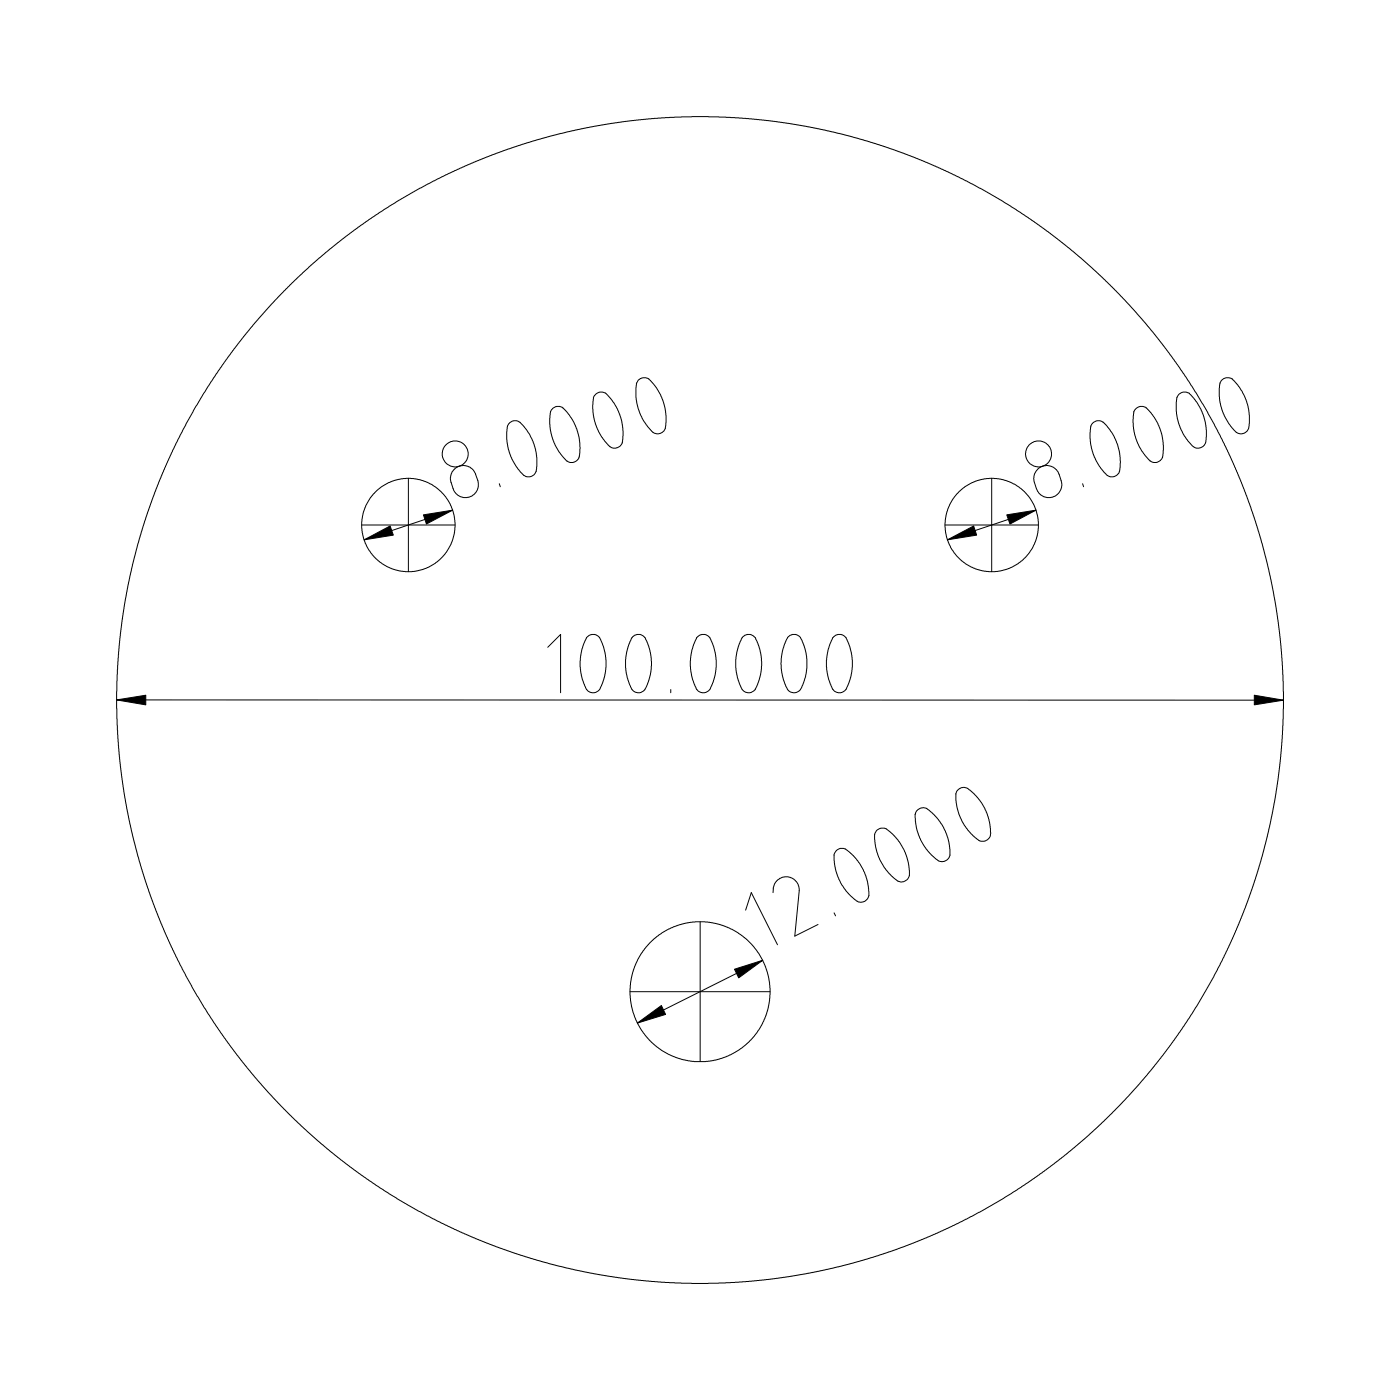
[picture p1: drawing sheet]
<svg xmlns="http://www.w3.org/2000/svg" width="120mm" height="120mm" viewBox="0 0 120 120" stroke-linecap="round" stroke-linejoin="round" font-family="sans-serif">
<g fill="none" stroke="#000" stroke-width=".09">
<path d="M43.6 36.3a.79 .79 0 0 1 1.3 .2l.5 .7 .3 .6 .3 1.4-.1 1.2-.2 .3-.3 .2a1.37 1.37 0 0 1-1.1-.9l-.5-.7-.3-1.1-.1-1.2 .1-.5zM47.3 35l.4-.2a1.3 1.3 0 0 1 1.1 .7l.5 .9 .3 .8 .1 .7v1a.71 .71 0 0 1-.6 .7 .71 .71 0 0 1-.8-.4l-.7-1.1-.4-1-.1-1.3 .1-.5zM50.9 33.9l.5-.3 .4 .1 .8 .9 .4 .7 .3 .8 .1 .8-.1 1a.74 .74 0 0 1-.7 .5 .74 .74 0 0 1-.7-.5l-.6-.8-.4-1.2-.1-1.2zM54.7 32.6l.4-.2h.5l.8 1.1 .4 .7 .2 .8 .1 .6-.1 .9a.72 .72 0 0 1-.6 .7 .72 .72 0 0 1-.8-.5l-.6-.9-.4-1.2-.1-1.4v-.3zM93.6 36.2l.4-.2a1.46 1.46 0 0 1 1.1 .9l.6 1.1 .2 .7 .1 .8-.1 .8a.7 .7 0 0 1-.6 .6 .7 .7 0 0 1-.7-.5l-.7-1-.4-1.1-.1-1.2 .1-.6zM97.3 35.1l.4-.3 .5 .1 .5 .6 .5 .8 .3 .7 .1 .7 .1 .9-.1 .6a.74 .74 0 0 1-.7 .4 .74 .74 0 0 1-.7-.4l-.6-.9-.4-1.1-.1-1.3v-.6zM101 33.8l.4-.2 .5 .1 .9 1.1 .5 1.4 .1 .6-.1 .9a.72 .72 0 0 1-.6 .7 .72 .72 0 0 1-.8-.5l-.6-.8-.4-1.3-.1-1.4v-.4zM104.6 32.6l.5-.2 .5 .1 .6 .6 .6 1.2 .2 1v1.2l-.2 .4-.4 .3a1.55 1.55 0 0 1-1.1-.9l-.5-.9-.3-.9v-1.2zM10 60h100M31 45h8M35 41v8M38.8 43.7l-7.6 2.5"/>
<path d="M38.9 40.3l.4-.3 .5-.1 .5 .1 .3 .3 .4 .9v.5l-.2 .5-.3 .3-.4 .1h-.4l-.5-.2-.3-.3-.3-1 .1-.5zM42.8 41.4l.1 .3M46.9 55.5l1.1-1.1v5M50.2 54.6l.5-.2a.9 .9 0 0 1 .9 .8l.3 1v1l-.2 1-.4 .9a.74 .74 0 0 1-.8 .2 .74 .74 0 0 1-.4-.7l-.3-.9-.1-1.1 .2-1zM54.2 54.5l.3-.1a.84 .84 0 0 1 1 .8l.3 1v1.1l-.3 1.2-.3 .6a.74 .74 0 0 1-.8 .2 .74 .74 0 0 1-.5-.7l-.3-1v-1.1l.2-1.1zM57.5 59.1v.3M59.7 54.6l.4-.2a.9 .9 0 0 1 1 .8l.2 1 .1 1-.3 1.2-.4 .7a.74 .74 0 0 1-.7 .2 .74 .74 0 0 1-.5-.7l-.3-.7-.1-1.3 .2-1zM63.6 54.5l.4-.1a.86 .86 0 0 1 .9 .8l.3 1v1.1l-.2 1.2-.4 .6a.74 .74 0 0 1-.8 .2 .74 .74 0 0 1-.4-.7l-.3-1-.1-1.1 .2-1.1zM67.5 54.6l.2-.2h.3a1.18 1.18 0 0 1 .9 1l.2 .8v1.1l-.1 .7-.3 .8a.72 .72 0 0 1-.8 .5 .72 .72 0 0 1-.6-.6l-.3-.9-.1-1 .2-1.2zM71.4 54.6l.4-.2a.9 .9 0 0 1 .9 .8l.3 1v1l-.2 1-.4 .9a.74 .74 0 0 1-.8 .2 .74 .74 0 0 1-.4-.7l-.3-.9-.1-1.1 .2-1zM81 45h8M85 41v8"/>
<path d="M88.8 43.7l-7.6 2.5M88.9 40.2l.4-.2 .4-.1 .6 .1 .3 .4 .3 .8 .1 .4-.2 .5-.3 .4-.4 .1h-.4l-.5-.2-.3-.3-.3-1.1v-.4zM92.8 41.4v.3M60 79v12M63.9 78l.5-1.5 2.2 4.4M66.2 76.5l.1-.7 .5-.5 .3-.2h.4l.5 .2 .3 .4 .2 .4-.4 4.1 2-1M71.5 78.2l.1 .3M71.6 72.9l.3-.2a1.44 1.44 0 0 1 1.3 .7l.4 .6 .6 1.1 .2 1.3v.4l-.1 .2a.8 .8 0 0 1-1.3-.2l-.7-.6-.5-1.1-.3-1.4v-.5zM75.1 71.2l.3-.2a1.35 1.35 0 0 1 1.2 .6l.4 .5 .6 1.1 .3 1v.8a.73 .73 0 0 1-.6 .5 .73 .73 0 0 1-.7-.3l-.8-.8-.6-1.1-.3-1.4v-.4zM78.5 69.4h.1a.82 .82 0 0 1 1.3 .3l.6 .7 .5 .8 .3 1 .1 .9a.72 .72 0 0 1-.6 .7 .72 .72 0 0 1-.8-.4l-.6-.7-.7-1.1-.3-1.2v-.6zM82.1 67.6h.1a.82 .82 0 0 1 1.1 .3l.8 .8 .5 1 .2 .9 .1 .9a.73 .73 0 0 1-.6 .6 .73 .73 0 0 1-.8-.4l-.8-.9-.6-1.1-.2-1.1v-.6zM54 85h12"/>
<path d="M65.3 82.3l-10.7 5.4"/>
<circle cx="39" cy="38.9" r="1.11"/>
<circle cx="89" cy="38.9" r="1.11"/>
<circle cx="35" cy="45" r="4"/>
<circle cx="60" cy="60" r="50"/>
<circle cx="85" cy="45" r="4"/>
<circle cx="60" cy="85" r="6"/>
</g>
<path d="M10 60l2.5-.4v.8zM31.2 46.2l2.2-1.1 .3 .7zM36.3 44.1l2.5-.4-2.3 1.2zM81.2 46.2l2.2-1.1 .3 .7zM86.3 44.1l2.5-.4-2.3 1.2zM107.5 59.6l2.5 .4-2.5 .4zM54.6 87.7l2.1-1.6 .3 .8zM62.9 83l2.4-.7-2 1.5z" fill="#000" stroke="#000" stroke-width=".09"/>
</svg>
